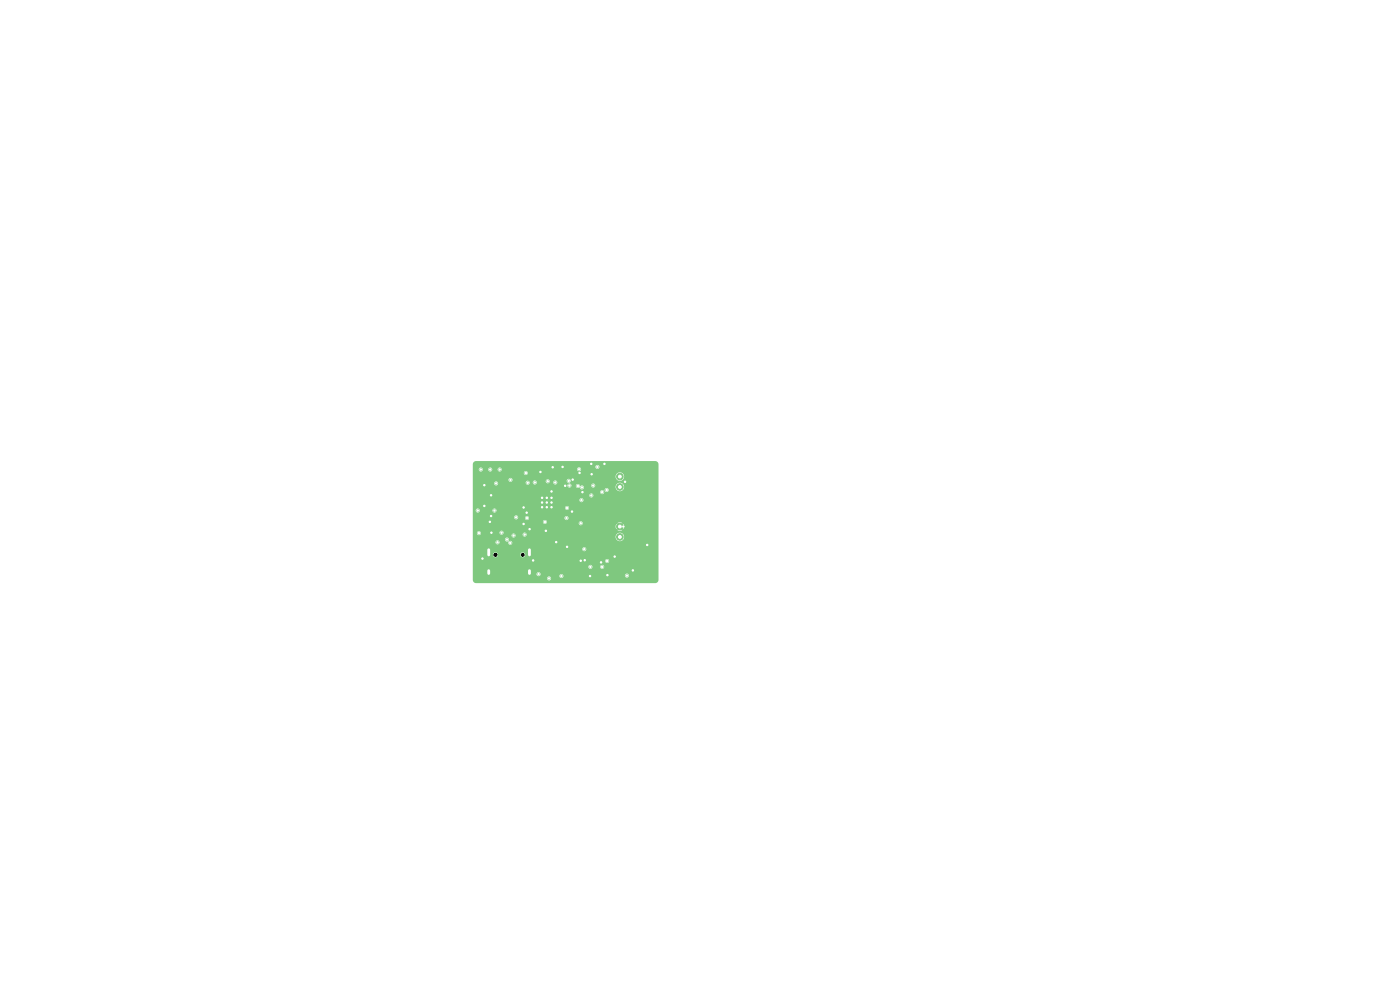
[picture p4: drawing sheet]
<svg xmlns="http://www.w3.org/2000/svg" width="297mm" height="210mm" viewBox="0 0 297 210" stroke-linecap="round" stroke-linejoin="round" font-family="sans-serif">
<g fill="#7fc87f" stroke="#7fc87f" stroke-width=".21">
<circle cx="131.5" cy="103.3" r=".7"/>
<circle cx="131.5" cy="111.7" r=".7"/>
<circle cx="131.5" cy="113.9" r=".7"/>
<circle cx="131.5" cy="101.1" r=".7"/>
<circle cx="111.9" cy="102.4" r=".22"/>
<circle cx="109.5" cy="109.7" r=".22"/>
<circle cx="123.9" cy="116.5" r=".22"/>
<circle cx="120.2" cy="109.9" r=".22"/>
<circle cx="101.4" cy="108.3" r=".23"/>
<circle cx="115.6" cy="110.7" r=".22"/>
<circle cx="105.2" cy="102.5" r=".23"/>
<circle cx="111.5" cy="100.4" r=".23"/>
<circle cx="111.8" cy="109.9" r=".22"/>
<circle cx="125.9" cy="103" r=".22"/>
<circle cx="104.9" cy="108.3" r=".23"/>
<circle cx="123.3" cy="106.1" r=".22"/>
<circle cx="102.4" cy="118.5" r=".23"/>
<circle cx="117" cy="107.6" r=".23"/>
<circle cx="120.3" cy="116" r=".23"/>
<circle cx="130.4" cy="118.1" r=".22"/>
<circle cx="117.2" cy="99.1" r=".23"/>
<circle cx="115.8" cy="112.6" r=".23"/>
<circle cx="137.3" cy="115.6" r=".23"/>
<circle cx="119.9" cy="103.1" r=".22"/>
<circle cx="122.9" cy="100.3" r=".22"/>
<circle cx="123.6" cy="104.4" r=".22"/>
<circle cx="132.2" cy="111.7" r=".23"/>
<circle cx="128.9" cy="122" r=".23"/>
<circle cx="118" cy="115" r=".23"/>
<circle cx="116" cy="107.6" r=".23"/>
<circle cx="114.6" cy="100.1" r=".23"/>
<circle cx="119.3" cy="99.1" r=".22"/>
<circle cx="121.5" cy="101.7" r=".22"/>
<circle cx="125.4" cy="98.4" r=".22"/>
<circle cx="117" cy="104.2" r=".23"/>
<circle cx="117" cy="106.6" r=".23"/>
<circle cx="115" cy="105.6" r=".23"/>
<circle cx="113.1" cy="118.9" r=".22"/>
<circle cx="111.7" cy="108.8" r=".22"/>
<circle cx="132.6" cy="102.2" r=".23"/>
<circle cx="103.9" cy="110.7" r=".22"/>
<circle cx="115" cy="107.6" r=".23"/>
<circle cx="127.5" cy="119.3" r=".23"/>
<circle cx="124.1" cy="118.8" r=".23"/>
<circle cx="125.5" cy="100.6" r=".22"/>
<circle cx="116" cy="106.6" r=".23"/>
<circle cx="125.2" cy="122.2" r=".22"/>
<circle cx="111.1" cy="111.2" r=".22"/>
<circle cx="104.2" cy="109.5" r=".22"/>
<circle cx="112.4" cy="112.2" r=".23"/>
<circle cx="128.2" cy="98.4" r=".22"/>
<circle cx="123.2" cy="118.9" r=".22"/>
<circle cx="102.8" cy="107.3" r=".22"/>
<circle cx="116" cy="105.6" r=".23"/>
<circle cx="111.1" cy="107.7" r=".23"/>
<circle cx="104.2" cy="105.1" r=".22"/>
<circle cx="117" cy="105.6" r=".23"/>
<circle cx="121.4" cy="108.5" r=".23"/>
<circle cx="134.3" cy="121" r=".22"/>
<circle cx="102.8" cy="102.9" r=".22"/>
<circle cx="115" cy="106.6" r=".23"/>
<circle cx="104.2" cy="113" r=".23"/>
<circle cx="120.3" cy="107.8" r=".22"/>
<circle cx="133" cy="122.1" r=".22"/>
<circle cx="122.6" cy="103.1" r=".23"/>
<circle cx="120.6" cy="102" r=".23"/>
<circle cx="117.8" cy="102.3" r=".22"/>
<circle cx="120.8" cy="103" r=".22"/>
<circle cx="122.9" cy="99.5" r=".22"/>
<circle cx="116.2" cy="102.1" r=".22"/>
<circle cx="102" cy="99.6" r=".23"/>
<circle cx="104" cy="99.6" r=".23"/>
<circle cx="106" cy="99.6" r=".23"/>
<circle cx="116.5" cy="122.7" r=".22"/>
<circle cx="113.5" cy="102.3" r=".22"/>
<circle cx="125.4" cy="105.1" r=".22"/>
<circle cx="128.7" cy="104" r=".23"/>
<circle cx="108.3" cy="101.8" r=".22"/>
<circle cx="127.7" cy="104.4" r=".22"/>
<circle cx="126.7" cy="99" r=".22"/>
<circle cx="123.4" cy="103.4" r=".22"/>
<circle cx="111.3" cy="113.4" r=".22"/>
<circle cx="108.2" cy="115.2" r=".22"/>
<circle cx="107.5" cy="114.5" r=".22"/>
<circle cx="105.5" cy="115.1" r=".23"/>
<circle cx="108.9" cy="113.6" r=".23"/>
<circle cx="106.4" cy="113" r=".22"/>
<circle cx="128.8" cy="119" r=".22"/>
<circle cx="125.2" cy="120.2" r=".23"/>
<circle cx="127.8" cy="120.2" r=".23"/>
<circle cx="114.2" cy="121.8" r=".22"/>
<circle cx="101.6" cy="113.1" r=".22"/>
<circle cx="119.1" cy="122.2" r=".22"/>
<circle cx="123.2" cy="111" r=".22"/>
</g>
<path d="M103.7 116.6v1.1M112.3 116.6v1.1M103.7 121.1v.6M112.3 121.1v.6" fill="none" stroke="#7fc87f" stroke-width="1"/>
<path d="M100.5 98l.5-.2h38a.7 .7 0 0 1 .7 .7v24.5a.7 .7 0 0 1-.7 .7h-38a.7 .7 0 0 1-.7-.7v-.4h15.8a.43 .43 0 0 0 .5 .5 .43 .43 0 0 0 .2-.7 .43 .43 0 0 0-.7 .1v.1h-15.8v-.9h13.5a.43 .43 0 0 0 .2 .5 .43 .43 0 0 0 .5-.1h4.2v.2a.43 .43 0 0 0 .5 .3 .43 .43 0 0 0 .3-.6h13.1v.2a.43 .43 0 0 0 .6 .3 .43 .43 0 0 0 0-.8 .43 .43 0 0 0-.6 .3h-13.1a.43 .43 0 0 0-.5-.2 .43 .43 0 0 0-.3 .3h-4.2a.43 .43 0 0 0 0-.7 .43 .43 0 0 0-.7 .3h-13.5v-1.5h24.5v.1a.43 .43 0 0 0 .5 .4 .43 .43 0 0 0 .4-.5h1.6v.1a.43 .43 0 0 0 .7 .3 .43 .43 0 0 0 0-.7 .43 .43 0 0 0-.7 .3h-1.6l-.1-.1a.43 .43 0 0 0-.4-.3 .43 .43 0 0 0-.4 .4h-24.5v-1.3h28.1v.2a.43 .43 0 0 0 .6 .3 .43 .43 0 0 0 0-.8 .43 .43 0 0 0-.6 .3h-28.1v-1.3h4.3v.2a.53 .53 0 0 0 .6 .4 .53 .53 0 0 0 .4-.6h4.8v.2a.53 .53 0 0 0 .8 .3 .53 .53 0 0 0 0-.8 .53 .53 0 0 0-.8 .3h-4.8v-.1a.53 .53 0 0 0-.6-.3 .53 .53 0 0 0-.4 .4h-4.3v-1.2h23.2v.2a.43 .43 0 0 0 .7 .3 .43 .43 0 0 0 0-.8 .43 .43 0 0 0-.7 .3h-23.2v-1.4h4.8v.1a.43 .43 0 0 0 .7 .3 .43 .43 0 0 0 0-.7 .43 .43 0 0 0-.7 .3h-4.8v-.6h6.8v.1a.51 .51 0 0 0 .8 .3 .44 .44 0 0 0 0 .7 .44 .44 0 0 0 .7-.2 .44 .44 0 0 0-.4-.6l-.3 .1a.47 .47 0 0 0-.1-.7 .47 .47 0 0 0-.6 .2l-.1 .1h-6.8v-.9h8.2a.43 .43 0 0 0 .6 .5 .43 .43 0 0 0 .2-.7h1.6l.1 .4 .2 .1h19.4a.91 .91 0 0 0 1.2 1 .91 .91 0 0 0 .3-1.5 .91 .91 0 0 0-1.5 .5h-19.2a.43 .43 0 0 0 .2-.7 .43 .43 0 0 0-.7 .2h-1.6a.43 .43 0 0 0-.5-.1 .43 .43 0 0 0-.3 .3h-8.2v-.5h.9v.2a.43 .43 0 0 0 .5 .3 .43 .43 0 0 0 .3-.6h4v.2a.43 .43 0 0 0 .6 .3 .43 .43 0 0 0 0-.8 .43 .43 0 0 0-.6 .3h-4a.43 .43 0 0 0-.5-.2 .43 .43 0 0 0-.3 .3h-.9v-1.4h30.3l.2 .6 .4-.4 .2 .2-.4 .4 .4 .2 .6-.2-.4-.4 .2-.2 .4 .4 .2-.4-.2-.6-.4 .4-.2-.2 .4-.4-.4-.2-.6 .2 .4 .4-.2 .2-.4-.4-.2 .4h-30.3v-.9h14.9a.43 .43 0 0 0 .3 .4 .43 .43 0 0 0 .5-.2h6.8v.2a.43 .43 0 0 0 .6 .3 .43 .43 0 0 0 0-.8 .43 .43 0 0 0-.6 .3h-6.8a.43 .43 0 0 0-.3-.6 .43 .43 0 0 0-.5 .4h-14.9v-1h8.8v.1a.43 .43 0 0 0 .4 .4 .43 .43 0 0 0 .4-.4h1.5v.2a.43 .43 0 0 0 .5 .3 .43 .43 0 0 0 .3-.5h7.6v.2a.43 .43 0 0 0 .6 .3 .43 .43 0 0 0 0-.8 .43 .43 0 0 0-.6 .3h-7.6a.43 .43 0 0 0-.4-.3 .43 .43 0 0 0-.4 .3h-1.5a.43 .43 0 0 0-.3-.5 .43 .43 0 0 0-.5 .4h-8.8v-1.5h.6v.2a.43 .43 0 0 0 .5 .3 .43 .43 0 0 0 .4-.5h2.7v.2a.43 .43 0 0 0 .6 .3 .43 .43 0 0 0 0-.8 .43 .43 0 0 0-.6 .3h-2.7l-.1-.1a.43 .43 0 0 0-.4-.2 .43 .43 0 0 0-.4 .3h-.6v-.5h19.6v.1a.43 .43 0 0 0 .6 .3 .43 .43 0 0 0 0-.7 .43 .43 0 0 0-.6 .3h-19.6v-1.7h22.6v.2a.43 .43 0 0 0 .7 .3 .43 .43 0 0 0 0-.8 .43 .43 0 0 0-.7 .3h-22.6v-1h24.7v.2a.43 .43 0 0 0 .7 .3 .43 .43 0 0 0 0-.8 .43 .43 0 0 0-.7 .3h-24.7v-.7h27v.2a.43 .43 0 0 0 .7 .3 .43 .43 0 0 0 0-.8 .43 .43 0 0 0-.7 .3h-27v-.4h28v.1a.43 .43 0 0 0 .6 .3 .43 .43 0 0 0 0-.7 .43 .43 0 0 0-.6 .3h-28v-1.4h4.5v.1a.43 .43 0 0 0 .6 .3h15v.2a.43 .43 0 0 0 .4 .3 .43 .43 0 0 0 .4-.4h1v.1a.5 .5 0 0 0 .8 .3 .44 .44 0 0 0 .6 .4 .44 .44 0 0 0 .2-.7 .44 .44 0 0 0-.7 0l-.1-.2h2.4a.43 .43 0 0 0 .3 .5 .43 .43 0 0 0 .5-.2h4.4v.2a.9 .9 0 0 0 1.4 .7 .9 .9 0 0 0 0-1.6 .9 .9 0 0 0-1.4 .7h-4.4a.43 .43 0 0 0-.2-.6 .43 .43 0 0 0-.6 .3h-2.4a.43 .43 0 0 0-.5-.2 .43 .43 0 0 0-.3 .3l-1-.1a.43 .43 0 0 0-.4-.3 .43 .43 0 0 0-.4 .3h-15l.2-.2v-.4h5.9a.43 .43 0 0 0 .5 .5 .43 .43 0 0 0 .4-.5h.6v.1a.43 .43 0 0 0 .6 .3 .43 .43 0 0 0 .1-.7h2.1v.2a.43 .43 0 0 0 .3 .3 .43 .43 0 0 0 .5-.2h.8v.1a.43 .43 0 0 0 .7 .3 .43 .43 0 0 0-.2-.8h2.3v.2a.43 .43 0 0 0 .7 .3 .43 .43 0 0 0 0-.8 .43 .43 0 0 0-.7 .3h-2.5l-.3 .4h-.8v-.4a.43 .43 0 0 0-.5-.2 .43 .43 0 0 0-.3 .3h-2.1a.43 .43 0 0 0-.7 .3l-.7-.1a.43 .43 0 0 0-.4-.2 .43 .43 0 0 0-.4 .3h-5.9a.43 .43 0 0 0-.5-.2 .43 .43 0 0 0-.3 .4h-4.5v-.8h7.6v.2a.43 .43 0 0 0 .6 .3 .43 .43 0 0 0 0-.8 .43 .43 0 0 0-.6 .3h-7.6v-.7h30.3v.2a.9 .9 0 0 0 1.4 .7 .9 .9 0 0 0 0-1.6 .9 .9 0 0 0-1.4 .7h-30.3v-.7h10.8v.1a.43 .43 0 0 0 .7 .3 .43 .43 0 0 0 0-.7 .43 .43 0 0 0-.7 .3h-10.8v-.8h1.3v.2a.43 .43 0 0 0 .5 .3 .43 .43 0 0 0 .3-.5h1.2v.2a.43 .43 0 0 0 .5 .3 .43 .43 0 0 0 .3-.5h1.2v.2a.43 .43 0 0 0 .5 .3 .43 .43 0 0 0 .3-.5h16v.1a.43 .43 0 0 0 .7 .3 .43 .43 0 0 0 0-.7 .43 .43 0 0 0-.7 .3l-16-.1a.43 .43 0 0 0-.5-.2 .43 .43 0 0 0-.3 .3h-1.2a.43 .43 0 0 0-.4-.3 .43 .43 0 0 0-.4 .3h-1.2a.43 .43 0 0 0-.4-.3 .43 .43 0 0 0-.4 .3h-1.3v-.5h26v.1a.43 .43 0 0 0 .7 .3 .43 .43 0 0 0 0-.7 .43 .43 0 0 0-.7 .3h-26v-.6z" fill="#7fc87f"/>
<g fill="#fff" stroke="#fff" stroke-width=".21">
<circle cx="111.9" cy="102.4" r=".15"/>
<circle cx="109.5" cy="109.7" r=".15"/>
<circle cx="124" cy="116.5" r=".15"/>
<circle cx="120.2" cy="109.9" r=".15"/>
<circle cx="101.4" cy="108.3" r=".15"/>
<circle cx="115.6" cy="110.7" r=".15"/>
<circle cx="105.3" cy="102.6" r=".15"/>
<circle cx="111.6" cy="100.3" r=".15"/>
<circle cx="111.8" cy="109.9" r=".15"/>
<circle cx="125.9" cy="103" r=".15"/>
<circle cx="104.9" cy="108.3" r=".15"/>
<circle cx="123.3" cy="106.1" r=".15"/>
<circle cx="102.3" cy="118.5" r=".15"/>
<circle cx="117" cy="107.6" r=".15"/>
<circle cx="120.3" cy="116" r=".15"/>
<circle cx="130.4" cy="118.1" r=".15"/>
<circle cx="117.3" cy="99.1" r=".15"/>
<circle cx="115.8" cy="112.6" r=".15"/>
<circle cx="137.3" cy="115.6" r=".15"/>
<circle cx="119.9" cy="103" r=".15"/>
<circle cx="123" cy="100.3" r=".15"/>
<circle cx="123.6" cy="104.4" r=".15"/>
<circle cx="132.3" cy="111.7" r=".15"/>
<circle cx="128.9" cy="122" r=".15"/>
<circle cx="118" cy="115" r=".15"/>
<circle cx="116" cy="107.6" r=".15"/>
<circle cx="114.6" cy="100.1" r=".15"/>
<circle cx="119.3" cy="99" r=".15"/>
<circle cx="121.5" cy="101.7" r=".15"/>
<circle cx="125.4" cy="98.4" r=".15"/>
<circle cx="117" cy="104.3" r=".15"/>
<circle cx="117" cy="106.6" r=".15"/>
<circle cx="115" cy="105.6" r=".15"/>
<circle cx="113.1" cy="118.9" r=".15"/>
<circle cx="111.7" cy="108.7" r=".15"/>
<circle cx="132.6" cy="102.2" r=".15"/>
<circle cx="103.9" cy="110.7" r=".15"/>
<circle cx="115" cy="107.6" r=".15"/>
<circle cx="127.5" cy="119.3" r=".15"/>
<circle cx="124" cy="118.8" r=".15"/>
<circle cx="125.5" cy="100.6" r=".15"/>
<circle cx="116" cy="106.6" r=".15"/>
<circle cx="125.2" cy="122.2" r=".15"/>
<circle cx="111.1" cy="111.2" r=".15"/>
<circle cx="104.2" cy="109.5" r=".15"/>
<circle cx="112.3" cy="112.3" r=".15"/>
<circle cx="128.2" cy="98.4" r=".15"/>
<circle cx="123.2" cy="119" r=".15"/>
<circle cx="102.7" cy="107.3" r=".15"/>
<circle cx="116" cy="105.6" r=".15"/>
<circle cx="111.1" cy="107.6" r=".15"/>
<circle cx="104.2" cy="105.1" r=".15"/>
<circle cx="117" cy="105.6" r=".15"/>
<circle cx="121.3" cy="108.5" r=".15"/>
<circle cx="134.3" cy="121" r=".15"/>
<circle cx="102.7" cy="102.9" r=".15"/>
<circle cx="115" cy="106.6" r=".15"/>
<circle cx="104.3" cy="113" r=".15"/>
<circle cx="120.3" cy="107.8" r=".15"/>
<circle cx="133" cy="122.1" r=".15"/>
<circle cx="122.6" cy="103.1" r=".15"/>
<circle cx="120.6" cy="102" r=".15"/>
<circle cx="117.8" cy="102.3" r=".15"/>
<circle cx="120.8" cy="103" r=".15"/>
<circle cx="122.8" cy="99.6" r=".15"/>
<circle cx="116.2" cy="102.1" r=".15"/>
<circle cx="102" cy="99.6" r=".15"/>
<circle cx="104" cy="99.6" r=".15"/>
<circle cx="106" cy="99.6" r=".15"/>
<circle cx="116.5" cy="122.7" r=".15"/>
<circle cx="113.4" cy="102.3" r=".15"/>
<circle cx="125.4" cy="105.1" r=".15"/>
<circle cx="128.7" cy="103.9" r=".15"/>
<circle cx="108.3" cy="101.8" r=".15"/>
<circle cx="127.7" cy="104.4" r=".15"/>
<circle cx="126.7" cy="99" r=".15"/>
<circle cx="123.4" cy="103.4" r=".15"/>
<circle cx="111.3" cy="113.4" r=".15"/>
<circle cx="108.3" cy="115.1" r=".15"/>
<circle cx="107.6" cy="114.4" r=".15"/>
<circle cx="105.6" cy="115" r=".15"/>
<circle cx="108.9" cy="113.6" r=".15"/>
<circle cx="106.4" cy="113" r=".15"/>
<circle cx="128.8" cy="119" r=".15"/>
<circle cx="125.3" cy="120.3" r=".15"/>
<circle cx="127.7" cy="120.3" r=".15"/>
<circle cx="114.3" cy="121.8" r=".15"/>
<circle cx="101.6" cy="113.1" r=".15"/>
<circle cx="119.1" cy="122.2" r=".15"/>
<circle cx="123.2" cy="111" r=".15"/>
<circle cx="131.5" cy="103.3" r=".3"/>
<circle cx="131.5" cy="111.7" r=".3"/>
<circle cx="131.5" cy="113.9" r=".3"/>
<circle cx="131.5" cy="101.1" r=".3"/>
</g>
<g fill="#000" stroke="#000" stroke-width=".21">
<circle cx="105.1" cy="117.7" r=".33"/>
<circle cx="110.9" cy="117.7" r=".33"/>
</g>
<path d="M103.7 116.6v1.1M112.3 116.6v1.1M103.7 121.1v.6M112.3 121.1v.6" fill="none" stroke="#fff" stroke-width=".6"/>
</svg>
